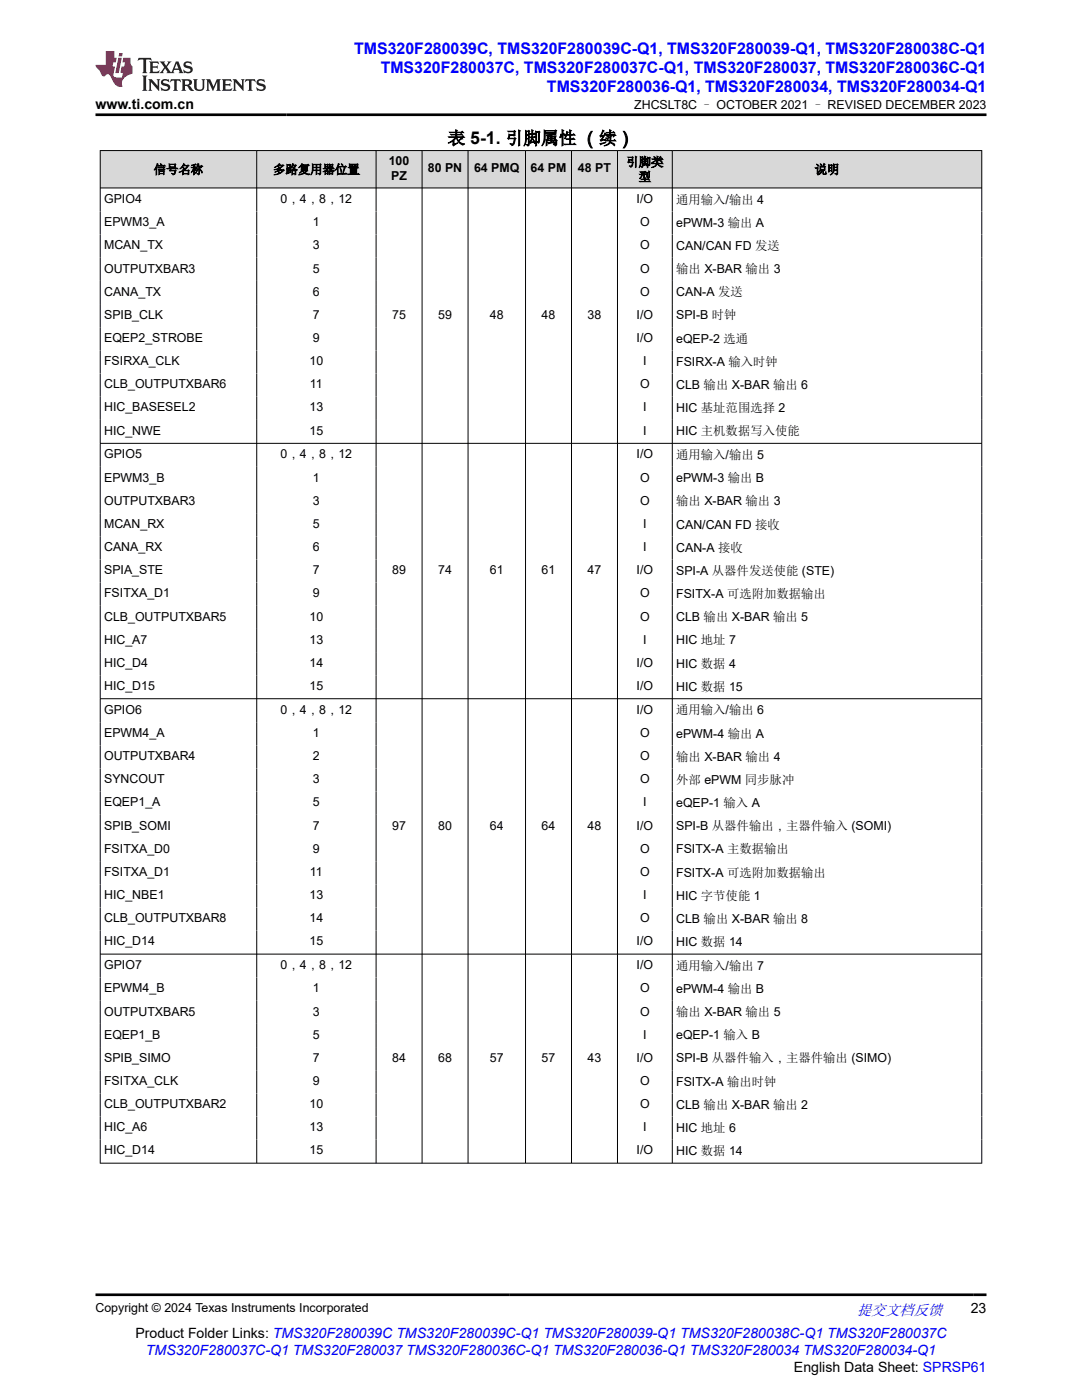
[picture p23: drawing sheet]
<svg xmlns="http://www.w3.org/2000/svg" width="216mm" height="279mm" viewBox="0 0 216 279" stroke-linecap="round" stroke-linejoin="round" font-family="sans-serif">
<defs><g id="words">
<text font-size="3.5" x="89.3" y="28.8">表 5-1. 引脚属性 （续）</text>
<g font-size="3.2" fill="#00f">
<text x="70.7" y="10.7">TMS320F280039C, TMS320F280039C-Q1, TMS320F280039-Q1, TMS320F280038C-Q1</text>
<text x="76" y="14.5">TMS320F280037C, TMS320F280037C-Q1, TMS320F280037, TMS320F280036C-Q1</text>
<text x="109.1" y="18.3">TMS320F280036-Q1, TMS320F280034, TMS320F280034-Q1</text>
</g>
<text font-size="3" fill="#00f" x="171" y="262.4">提交文档反馈</text>
<g font-size="2.8">
<text x="19.1" y="21.7">www.ti.com.cn</text>
<text x="193.7" y="262.1">23</text>
<text x="27" y="266.9">Product Folder Links: TMS320F280039C TMS320F280039C-Q1 TMS320F280039-Q1 TMS320F280038C-Q1 TMS320F280037C</text>
<text x="158.4" y="273.7">English Data Sheet: SPRSP61</text>
</g>
<text font-size="2.8" fill="#00f" x="29.1" y="270.3">TMS320F280037C-Q1 TMS320F280037 TMS320F280036C-Q1 TMS320F280036-Q1 TMS320F280034 TMS320F280034-Q1</text>
<g font-size="2.5">
<text x="126.5" y="21.8">ZHCSLT8C – OCTOBER 2021 – REVISED DECEMBER 2023</text>
<text x="30.7" y="34.7">信号名称</text>
<text x="54.5" y="34.7">多路复用器位置</text>
<text x="77.6" y="32.9">100</text>
<text x="78.1" y="35.9">PZ</text>
<text x="85.4" y="34.4">80 PN</text>
<text x="94.6" y="34.4">64 PMQ</text>
<text x="105.9" y="34.4">64 PM</text>
<text x="115.3" y="34.4">48 PT</text>
<text x="125" y="33.2">引脚类</text>
<text x="162.6" y="34.7">说明</text>
<text x="20.8" y="40.5">GPIO4</text>
<text x="56" y="40.5">0，4，8，12</text>
<text x="127" y="40.5">I/O</text>
<text x="127.4" y="36.1">型</text>
<text x="134.9" y="40.6">通用输入/输出 4</text>
<text x="20.8" y="45.1">EPWM3_A</text>
<text x="62.4" y="45.1">1</text>
<text x="127.7" y="45.1">O</text>
<text x="134.9" y="45.3">ePWM-3 输出 A</text>
<text x="20.8" y="49.8">MCAN_TX</text>
<text x="62.4" y="49.8">3</text>
<text x="127.7" y="49.8">O</text>
<text x="134.9" y="49.9">CAN/CAN FD 发送</text>
<text x="20.8" y="54.4">OUTPUTXBAR3</text>
<text x="20.8" y="59">CANA_TX</text>
<text x="62.4" y="54.4">5</text>
<text x="62.4" y="59">6</text>
<text x="127.7" y="54.4">O</text>
<text x="127.7" y="59">O</text>
<text x="134.9" y="54.5">输出 X-BAR 输出 3</text>
<text x="134.9" y="59.1">CAN-A 发送</text>
<text x="20.8" y="63.6">SPIB_CLK</text>
<text x="62.4" y="63.6">7</text>
<text x="78.3" y="63.6">75</text>
<text x="87.4" y="63.6">59</text>
<text x="97.8" y="63.6">48</text>
<text x="108.1" y="63.6">48</text>
<text x="117.2" y="63.6">38</text>
<text x="127" y="63.6">I/O</text>
<text x="134.9" y="63.8">SPI-B 时钟</text>
<text x="20.8" y="68.3">EQEP2_STROBE</text>
<text x="62.4" y="68.3">9</text>
<text x="127" y="68.3">I/O</text>
<text x="134.9" y="68.4">eQEP-2 选通</text>
<text x="20.8" y="72.9">FSIRXA_CLK</text>
<text x="20.8" y="77.5">CLB_OUTPUTXBAR6</text>
<text x="61.8" y="72.9">10</text>
<text x="61.9" y="77.5">11</text>
<text x="127.7" y="77.5">O</text>
<text x="128.3" y="72.9">I</text>
<text x="134.9" y="73">FSIRX-A 输入时钟</text>
<text x="134.9" y="77.6">CLB 输出 X-BAR 输出 6</text>
<text x="20.8" y="82.1">HIC_BASESEL2</text>
<text x="61.8" y="82.1">13</text>
<text x="128.3" y="82.1">I</text>
<text x="134.9" y="82.2">HIC 基址范围选择 2</text>
<text x="20.8" y="86.7">HIC_NWE</text>
<text x="61.8" y="86.7">15</text>
<text x="128.3" y="86.7">I</text>
<text x="134.9" y="86.9">HIC 主机数据写入使能</text>
<text x="20.8" y="91.5">GPIO5</text>
<text x="56" y="91.5">0，4，8，12</text>
<text x="127" y="91.5">I/O</text>
<text x="134.9" y="91.6">通用输入/输出 5</text>
<text x="20.8" y="96.1">EPWM3_B</text>
<text x="20.8" y="100.7">OUTPUTXBAR3</text>
<text x="62.4" y="96.1">1</text>
<text x="62.4" y="100.7">3</text>
<text x="127.7" y="96.1">O</text>
<text x="127.7" y="100.7">O</text>
<text x="134.9" y="96.2">ePWM-3 输出 B</text>
<text x="134.9" y="100.9">输出 X-BAR 输出 3</text>
<text x="20.8" y="105.4">MCAN_RX</text>
<text x="62.4" y="105.4">5</text>
<text x="128.3" y="105.4">I</text>
<text x="134.9" y="105.5">CAN/CAN FD 接收</text>
<text x="20.8" y="110">CANA_RX</text>
<text x="62.4" y="110">6</text>
<text x="128.3" y="110">I</text>
<text x="134.9" y="110.1">CAN-A 接收</text>
<text x="20.8" y="114.6">SPIA_STE</text>
<text x="20.8" y="119.2">FSITXA_D1</text>
<text x="62.4" y="114.6">7</text>
<text x="62.4" y="119.2">9</text>
<text x="78.3" y="114.6">89</text>
<text x="87.4" y="114.6">74</text>
<text x="97.8" y="114.6">61</text>
<text x="108.1" y="114.6">61</text>
<text x="117.2" y="114.6">47</text>
<text x="127" y="114.6">I/O</text>
<text x="127.7" y="119.2">O</text>
<text x="134.9" y="114.7">SPI-A 从器件发送使能 (STE)</text>
<text x="134.9" y="119.3">FSITX-A 可选附加数据输出</text>
<text x="20.8" y="123.8">CLB_OUTPUTXBAR5</text>
<text x="61.8" y="123.8">10</text>
<text x="127.7" y="123.8">O</text>
<text x="134.9" y="124">CLB 输出 X-BAR 输出 5</text>
<text x="20.8" y="128.5">HIC_A7</text>
<text x="61.8" y="128.5">13</text>
<text x="128.3" y="128.5">I</text>
<text x="134.9" y="128.6">HIC 地址 7</text>
<text x="20.8" y="133.1">HIC_D4</text>
<text x="20.8" y="137.7">HIC_D15</text>
<text x="61.8" y="133.1">14</text>
<text x="61.8" y="137.7">15</text>
<text x="127" y="133.1">I/O</text>
<text x="127" y="137.7">I/O</text>
<text x="134.9" y="133.2">HIC 数据 4</text>
<text x="134.9" y="137.8">HIC 数据 15</text>
<text x="20.8" y="142.5">GPIO6</text>
<text x="56" y="142.5">0，4，8，12</text>
<text x="127" y="142.5">I/O</text>
<text x="134.9" y="142.6">通用输入/输出 6</text>
<text x="20.8" y="147.1">EPWM4_A</text>
<text x="62.4" y="147.1">1</text>
<text x="127.7" y="147.1">O</text>
<text x="134.9" y="147.2">ePWM-4 输出 A</text>
<text x="20.8" y="151.7">OUTPUTXBAR4</text>
<text x="62.4" y="151.7">2</text>
<text x="127.7" y="151.7">O</text>
<text x="134.9" y="151.8">输出 X-BAR 输出 4</text>
<text x="20.8" y="156.3">SYNCOUT</text>
<text x="20.8" y="160.9">EQEP1_A</text>
<text x="62.4" y="156.3">3</text>
<text x="62.4" y="160.9">5</text>
<text x="127.7" y="156.3">O</text>
<text x="128.3" y="160.9">I</text>
<text x="134.9" y="156.4">外部 ePWM 同步脉冲</text>
<text x="134.9" y="161.1">eQEP-1 输入 A</text>
<text x="20.8" y="165.6">SPIB_SOMI</text>
<text x="62.4" y="165.6">7</text>
<text x="78.3" y="165.6">97</text>
<text x="87.4" y="165.6">80</text>
<text x="97.8" y="165.6">64</text>
<text x="108.1" y="165.6">64</text>
<text x="117.2" y="165.6">48</text>
<text x="127" y="165.6">I/O</text>
<text x="134.9" y="165.7">SPI-B 从器件输出，主器件输入 (SOMI)</text>
<text x="20.8" y="170.2">FSITXA_D0</text>
<text x="62.4" y="170.2">9</text>
<text x="127.7" y="170.2">O</text>
<text x="134.9" y="170.3">FSITX-A 主数据输出</text>
<text x="20.8" y="174.8">FSITXA_D1</text>
<text x="20.8" y="179.4">HIC_NBE1</text>
<text x="61.8" y="179.4">13</text>
<text x="61.9" y="174.8">11</text>
<text x="127.7" y="174.8">O</text>
<text x="128.3" y="179.4">I</text>
<text x="134.9" y="174.9">FSITX-A 可选附加数据输出</text>
<text x="134.9" y="179.6">HIC 字节使能 1</text>
<text x="20.8" y="184.1">CLB_OUTPUTXBAR8</text>
<text x="61.8" y="184.1">14</text>
<text x="127.7" y="184.1">O</text>
<text x="134.9" y="184.2">CLB 输出 X-BAR 输出 8</text>
<text x="20.8" y="188.7">HIC_D14</text>
<text x="61.8" y="188.7">15</text>
<text x="127" y="188.7">I/O</text>
<text x="134.9" y="188.8">HIC 数据 14</text>
<text x="20.8" y="193.4">GPIO7</text>
<text x="56" y="193.4">0，4，8，12</text>
<text x="127" y="193.4">I/O</text>
<text x="134.9" y="193.6">通用输入/输出 7</text>
<text x="20.8" y="198">EPWM4_B</text>
<text x="20.8" y="202.7">OUTPUTXBAR5</text>
<text x="62.4" y="198">1</text>
<text x="62.4" y="202.7">3</text>
<text x="127.7" y="198">O</text>
<text x="127.7" y="202.7">O</text>
<text x="134.9" y="198.2">ePWM-4 输出 B</text>
<text x="134.9" y="202.8">输出 X-BAR 输出 5</text>
<text x="20.8" y="207.3">EQEP1_B</text>
<text x="62.4" y="207.3">5</text>
<text x="128.3" y="207.3">I</text>
<text x="134.9" y="207.4">eQEP-1 输入 B</text>
<text x="20.8" y="211.9">SPIB_SIMO</text>
<text x="62.4" y="211.9">7</text>
<text x="78.3" y="211.9">84</text>
<text x="87.4" y="211.9">68</text>
<text x="97.8" y="211.9">57</text>
<text x="108.1" y="211.9">57</text>
<text x="117.2" y="211.9">43</text>
<text x="127" y="211.9">I/O</text>
<text x="134.9" y="212">SPI-B 从器件输入，主器件输出 (SIMO)</text>
<text x="20.8" y="216.5">FSITXA_CLK</text>
<text x="20.8" y="221.2">CLB_OUTPUTXBAR2</text>
<text x="61.8" y="221.2">10</text>
<text x="62.4" y="216.5">9</text>
<text x="127.7" y="216.5">O</text>
<text x="127.7" y="221.2">O</text>
<text x="134.9" y="216.7">FSITX-A 输出时钟</text>
<text x="134.9" y="221.3">CLB 输出 X-BAR 输出 2</text>
<text x="20.8" y="225.8">HIC_A6</text>
<text x="61.8" y="225.8">13</text>
<text x="128.3" y="225.8">I</text>
<text x="134.9" y="225.9">HIC 地址 6</text>
<text x="20.8" y="230.4">HIC_D14</text>
<text x="61.8" y="230.4">15</text>
<text x="127" y="230.4">I/O</text>
<text x="134.9" y="230.5">HIC 数据 14</text>
<text x="19.1" y="261.8">Copyright © 2024 Texas Instruments Incorporated</text>
</g>
</g></defs>
<g fill="#d8d8d8">
<path d="M20 30h175.9v7.5h-175.9z" fill-rule="evenodd"/>
<path d="M20.1 30.1h31.1v7.3h-31.1z" fill-rule="evenodd"/>
<path d="M51.3 30.1h23.7v7.3h-23.7z" fill-rule="evenodd"/>
<path d="M75.1 30.1h9.1v7.3h-9.1z" fill-rule="evenodd"/>
<path d="M84.3 30.1h9v7.3h-9z" fill-rule="evenodd"/>
<path d="M93.5 30.1h11.3v7.3h-11.3z" fill-rule="evenodd"/>
<path d="M104.9 30.1h9.1v7.3h-9.1z" fill-rule="evenodd"/>
<path d="M114.1 30.1h9v7.3h-9z" fill-rule="evenodd"/>
<path d="M123.3 30.1h10.8v7.3h-10.8z" fill-rule="evenodd"/>
<path d="M134.2 30.1h61.6v7.3h-61.6z" fill-rule="evenodd"/>
</g>
<g fill="none" stroke="#000" stroke-width=".2">
<path d="M19.9 30h176.1M19.9 37.5h176.1M20 30v202.2M51.2 30v202.2M75 30v202.2M84.2 30v202.2M93.4 30v202.2M104.9 30v202.2M114 30v202.2M123.2 30v202.2M134.1 30v202.2M195.9 30v202.2"/>
<path d="M19.9 88.5h176.1M19.9 139.4h176.1M19.9 190.4h176.1M19.9 232.1h176.1"/>
</g>
<path d="M27.7 11.6l-.2 .5 .5-.2h.6v.1v2.2l-.2 .4h1l-.2-.4v-2.2v-.1h.5l.5 .2-.1-.5zM29.8 12.3l.2 .4v1.5l-.2 .4h1.9l.1-.6a1.08 1.08 0 0 1-1.3 .2v-.7h.6l.4 .2v-.7l-.4 .2h-.6v-.5l.2-.2a1 1 0 0 1 1 .3l-.1-.5zM31.8 12.3l1 1.1-1 1.2h.9l-.2-.2 .4-.8 .5 .8-.2 .2h1.6l-.2-.2 .1-.5h1l.1 .5-.1 .2h.9l-.2-.3-.8-2h-.5l-1 2.2-.8-1.1 .9-1.1h-.8l.2 .2-.5 .6-.3-.6 .1-.2zM35.2 12.7l.4 1h-.8zM36.8 12.4a.65 .65 0 0 0-.2 .7 .65 .65 0 0 0 .6 .5l.7 .1 .1 .3a.79 .79 0 0 1-.7 .4 .79 .79 0 0 1-.7-.5l.1 .7 .2-.1a.93 .93 0 0 0 1.1 .1 .93 .93 0 0 0 .4-1 1.46 1.46 0 0 0-1.2-.6l-.1-.3a1.09 1.09 0 0 1 1.2 .2l-.2-.6-.1 .1-.6-.2zM28.4 15.1l.2 .4v2.2l-.2 .4h1l-.2-.4v-2.2l.2-.4zM29.6 15.8l.2 .4v1.5l-.2 .4h.8l-.3-.4v-1.3l1.7 1.8v-2l.2-.4h-.8l.2 .2 .1 1.1-1.2-1.3zM32.3 15.9a.65 .65 0 0 0-.2 .8 .65 .65 0 0 0 .7 .4l.6 .2 .1 .2a.79 .79 0 0 1-.7 .4 .79 .79 0 0 1-.7-.5l.1 .7 .2-.1a.93 .93 0 0 0 1.1 .1 .93 .93 0 0 0 .4-.9 1.46 1.46 0 0 0-1.2-.6l-.1-.4a1.09 1.09 0 0 1 1.2 .2l-.2-.6-.1 .1-.6-.1zM34.1 15.8l-.1 .6a.63 .63 0 0 1 .7-.3l.1 1.6-.3 .4h1l-.2-.4v-1.6a.66 .66 0 0 1 .8 .3l-.1-.6zM36.2 15.8l.2 .4v1.5l-.2 .4h.9l-.2-.2v-.7h.5l.1 .2a.79 .79 0 0 0 1.2 .6l-1-.9a.61 .61 0 0 0 .6-.6 .61 .61 0 0 0-.5-.7zM36.9 16.1h.2a.47 .47 0 0 1 .5 .1 .47 .47 0 0 1 .1 .5l-.2 .1-.6 .1zM38.5 15.8l.2 .2a2.27 2.27 0 0 0 .4 2 1.04 1.04 0 0 0 1.7-.7v-1.3l.2-.2h-.8l.2 .4v1.1a.6 .6 0 0 1-.6 .6 .6 .6 0 0 1-.6-.6v-1.1l.3-.4zM41.1 15.8l.2 .4v1.5l-.2 .4h.7l-.2-.4v-1.4l.9 1.9 .8-1.9v1.4l-.2 .4h1l-.3-.4v-1.5l.3-.4h-.8l-.7 1.5-.7-1.5zM44.3 15.8l.2 .4v1.5l-.2 .4h1.9l.1-.6a1.09 1.09 0 0 1-1.3 .2v-.7h.6l.4 .2v-.6l-.4 .2h-.6v-.6l.2-.1a1.01 1.01 0 0 1 1 .3l-.1-.6zM46.4 15.8l.3 .4v1.5l-.3 .4h.8l-.2-.4v-1.3l1.6 1.8v-2l.2-.4h-.7l.2 .2v1.1l-1.2-1.3zM49 15.8l-.1 .6a.63 .63 0 0 1 .8-.3v1.6l-.3 .4h1l-.2-.4v-1.6a.66 .66 0 0 1 .8 .3l-.1-.6zM51.4 15.9a.65 .65 0 0 0-.2 .8 .65 .65 0 0 0 .6 .4l.6 .2 .2 .2a.79 .79 0 0 1-.8 .4 .79 .79 0 0 1-.6-.5l.1 .7 .2-.1a.93 .93 0 0 0 1 .1 .93 .93 0 0 0 .5-.9 1.46 1.46 0 0 0-1.3-.6l-.1-.4a1.09 1.09 0 0 1 1.3 .2l-.2-.6-.2 .1-.5-.1z" fill="#231f20"/>
<path d="M21.1 10.2v2.8h-2.1l.1 .3 .9 1a.95 .95 0 0 0 .9 .9 .59 .59 0 0 1 .6-.4 .59 .59 0 0 1 .5 .4l.4 .7a1.59 1.59 0 0 0 2.1 1.4 1.61 1.61 0 0 1 1-2.3l1-.3-.1-1.5a1.59 1.59 0 0 1-.4-1.7h-1.4l-.2 .9h.5l-.1 .9h-.5l-.2 1v.2l.4 .1-.2 .9h-.6a.73 .73 0 0 1-1.1-.7l.3-1.5h-.5l.2-.9h.5l.2-.9h-.5v-1.3zM23.6 11.5l-.6 3.1h.7l.6-3.1zM23.8 10.6l-.1 .6h.7l.1-.6z" fill="#ed1c24"/>
<path d="M19.1 22.9h177.8M19.1 258.4h177.8" fill="none" stroke="#000" stroke-width=".53"/>
<use href="#words"/>
</svg>
